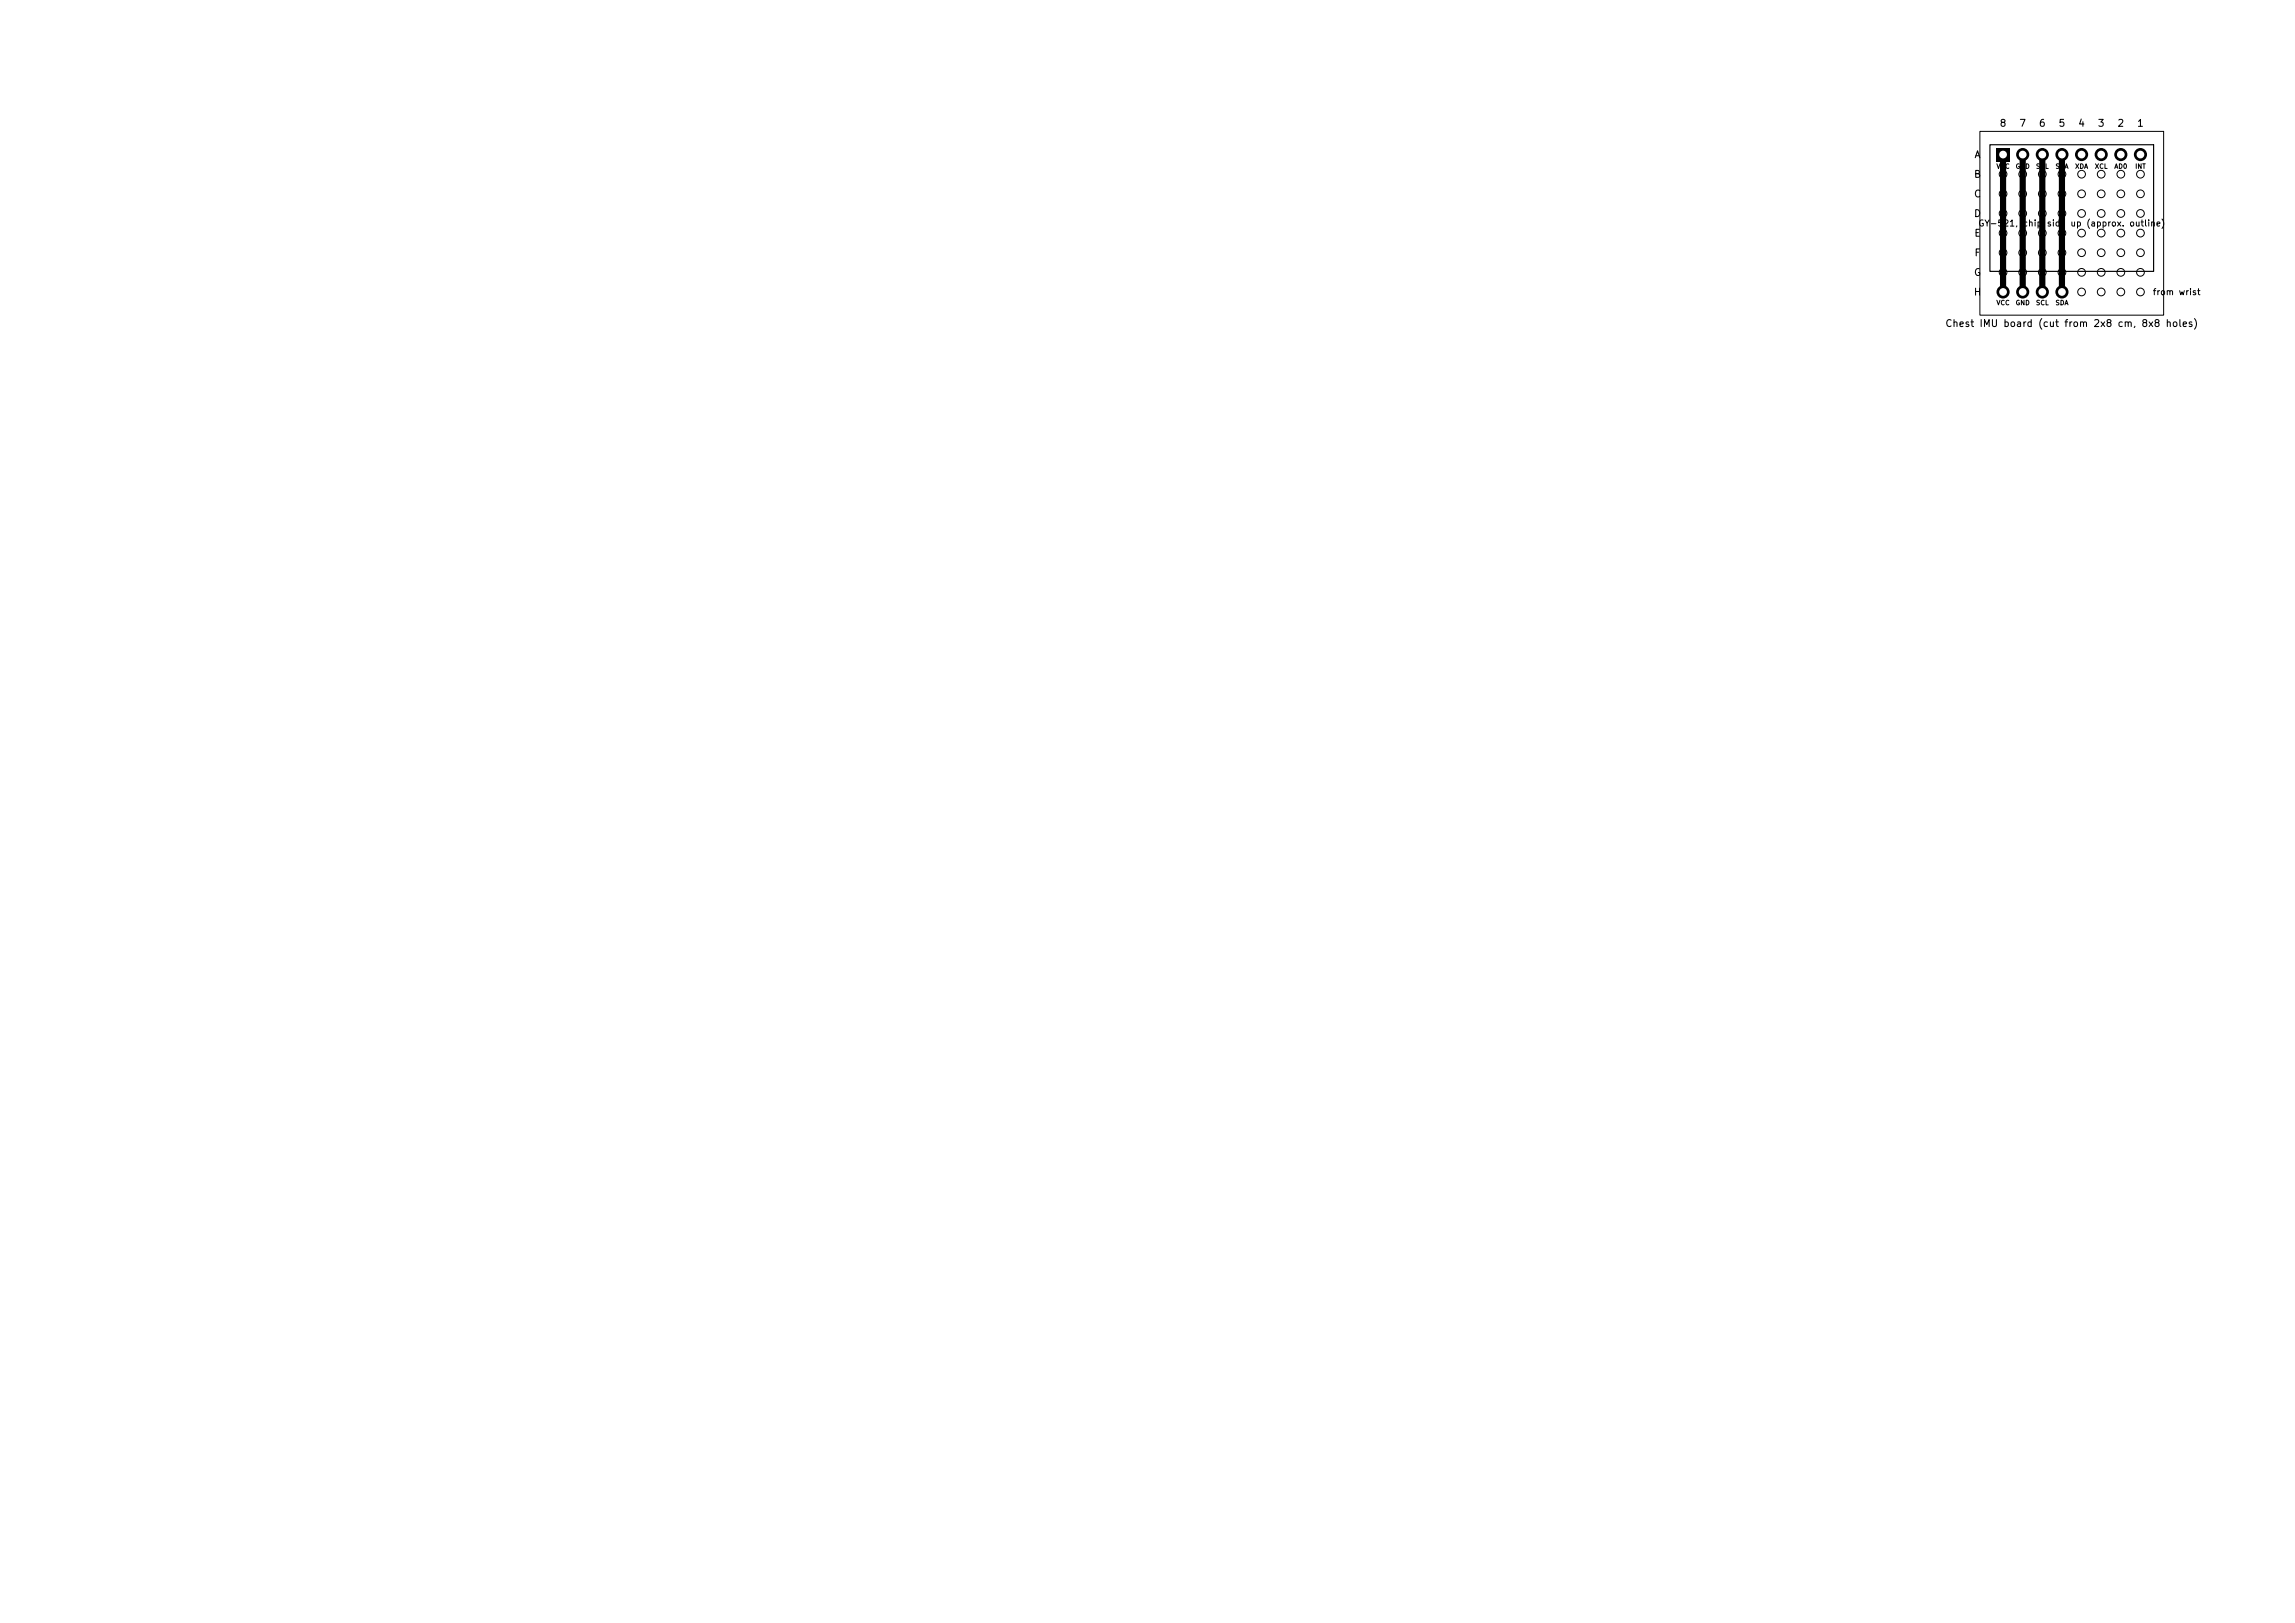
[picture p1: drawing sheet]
<svg xmlns="http://www.w3.org/2000/svg" width="297mm" height="210mm" viewBox="0 0 297 210" stroke-linecap="round" stroke-linejoin="round" font-family="sans-serif">
<defs><g id="words">
<g font-size=".9">
<text x="258.7" y="16.6">8</text>
<text x="261.2" y="16.6">7</text>
<text x="263.8" y="16.6">6</text>
<text x="266.3" y="16.6">5</text>
<text x="268.9" y="16.6">4</text>
<text x="271.4" y="16.6">3</text>
<text x="273.9" y="16.6">2</text>
<text x="276.5" y="16.6">1</text>
<text x="255.4" y="23.2">B</text>
<text x="255.4" y="20.7">A</text>
<text x="255.4" y="25.8">C</text>
<text x="255.4" y="28.3">D</text>
<text x="255.4" y="35.9">G</text>
<text x="255.4" y="30.8">E</text>
<text x="255.4" y="33.4">F</text>
<text x="255.4" y="38.5">H</text>
<text x="251.7" y="42.5">Chest IMU board (cut from 2x8 cm, 8x8 holes)</text>
</g>
<g font-size=".8">
<text x="255.9" y="29.5">GY-521, chip</text>
<text x="264.8" y="29.5">side up (approx. outline)</text>
<text x="278.5" y="38.4">from wrist</text>
</g>
<g font-size=".6">
<text x="258.3" y="22">VCC</text>
<text x="260.8" y="22">GND</text>
<text x="263.4" y="22">SCL</text>
<text x="265.9" y="22">SDA</text>
<text x="268.5" y="22">XDA</text>
<text x="271" y="22">XCL</text>
<text x="273.6" y="22">AD0</text>
<text x="276.3" y="22">INT</text>
<text x="258.3" y="39.6">VCC</text>
<text x="260.8" y="39.6">GND</text>
<text x="263.4" y="39.6">SCL</text>
<text x="265.9" y="39.6">SDA</text>
</g>
</g></defs>
<g fill="none" stroke="#000" stroke-width=".13">
<path d="M256.2 17h23.8v23.8h-23.8z"/>
<circle cx="259.2" cy="30.2" r=".5"/>
<circle cx="259.2" cy="35.2" r=".5"/>
<circle cx="259.2" cy="22.5" r=".5"/>
<circle cx="259.2" cy="32.7" r=".5"/>
<circle cx="259.2" cy="20" r=".5"/>
<circle cx="259.2" cy="27.6" r=".5"/>
<circle cx="259.2" cy="37.8" r=".5"/>
<circle cx="259.2" cy="25.1" r=".5"/>
<circle cx="261.8" cy="22.5" r=".5"/>
<circle cx="261.8" cy="35.2" r=".5"/>
<circle cx="261.8" cy="30.2" r=".5"/>
<circle cx="261.8" cy="27.6" r=".5"/>
<circle cx="261.8" cy="32.7" r=".5"/>
<circle cx="261.8" cy="37.8" r=".5"/>
<circle cx="261.8" cy="20" r=".5"/>
<circle cx="261.8" cy="25.1" r=".5"/>
<circle cx="264.3" cy="20" r=".5"/>
<circle cx="264.3" cy="37.8" r=".5"/>
<circle cx="264.3" cy="22.5" r=".5"/>
<circle cx="264.3" cy="30.2" r=".5"/>
<circle cx="264.3" cy="35.2" r=".5"/>
<circle cx="264.3" cy="27.6" r=".5"/>
<circle cx="264.3" cy="32.7" r=".5"/>
<circle cx="264.3" cy="25.1" r=".5"/>
<circle cx="266.8" cy="30.2" r=".5"/>
<circle cx="266.8" cy="37.8" r=".5"/>
<circle cx="266.8" cy="20" r=".5"/>
<circle cx="266.8" cy="22.5" r=".5"/>
<circle cx="266.8" cy="27.6" r=".5"/>
<circle cx="266.8" cy="35.2" r=".5"/>
<circle cx="266.8" cy="32.7" r=".5"/>
<circle cx="266.8" cy="25.1" r=".5"/>
<circle cx="269.4" cy="35.2" r=".5"/>
<circle cx="269.4" cy="37.8" r=".5"/>
<circle cx="269.4" cy="32.7" r=".5"/>
<circle cx="269.4" cy="30.2" r=".5"/>
<circle cx="269.4" cy="20" r=".5"/>
<circle cx="269.4" cy="25.1" r=".5"/>
<circle cx="269.4" cy="27.6" r=".5"/>
<circle cx="269.4" cy="22.5" r=".5"/>
<circle cx="271.9" cy="35.2" r=".5"/>
<circle cx="271.9" cy="20" r=".5"/>
<circle cx="271.9" cy="22.5" r=".5"/>
<circle cx="271.9" cy="32.7" r=".5"/>
<circle cx="271.9" cy="30.2" r=".5"/>
<circle cx="271.9" cy="37.8" r=".5"/>
<circle cx="271.9" cy="25.1" r=".5"/>
<circle cx="271.9" cy="27.6" r=".5"/>
<circle cx="274.5" cy="30.2" r=".5"/>
<circle cx="274.5" cy="20" r=".5"/>
<circle cx="274.5" cy="27.6" r=".5"/>
<circle cx="274.5" cy="22.5" r=".5"/>
<circle cx="274.5" cy="35.2" r=".5"/>
<circle cx="274.5" cy="25.1" r=".5"/>
<circle cx="274.5" cy="32.7" r=".5"/>
<circle cx="274.5" cy="37.8" r=".5"/>
<circle cx="277" cy="27.6" r=".5"/>
<circle cx="277" cy="30.2" r=".5"/>
<circle cx="277" cy="20" r=".5"/>
<circle cx="277" cy="37.8" r=".5"/>
<circle cx="277" cy="25.1" r=".5"/>
<circle cx="277" cy="32.7" r=".5"/>
<circle cx="277" cy="35.2" r=".5"/>
<circle cx="277" cy="22.5" r=".5"/>
</g>
<g fill="#000">
<path d="M258.4 19.2h1.7v1.7h-1.7z"/>
<circle cx="259.2" cy="37.8" r=".85"/>
<circle cx="261.8" cy="20" r=".85"/>
<circle cx="261.8" cy="37.8" r=".85"/>
<circle cx="264.3" cy="37.8" r=".85"/>
<circle cx="264.3" cy="20" r=".85"/>
<circle cx="266.8" cy="37.8" r=".85"/>
<circle cx="266.8" cy="20" r=".85"/>
<circle cx="269.4" cy="20" r=".85"/>
<circle cx="271.9" cy="20" r=".85"/>
<circle cx="274.5" cy="20" r=".85"/>
<circle cx="277" cy="20" r=".85"/>
</g>
<path d="M259.2 20v17.8M261.8 20v17.8M264.3 20v17.8M266.8 20v17.8" fill="none" stroke="#000" stroke-width=".8"/>
<path d="M257.5 18.7h21.2v16.4h-21.2z" fill="none" stroke="#000" stroke-width=".15"/>
<g fill="#fff">
<circle cx="261.8" cy="37.8" r=".5"/>
<circle cx="264.3" cy="37.8" r=".5"/>
<circle cx="266.8" cy="37.8" r=".5"/>
<circle cx="259.2" cy="37.8" r=".5"/>
<circle cx="259.2" cy="20" r=".5"/>
<circle cx="261.8" cy="20" r=".5"/>
<circle cx="264.3" cy="20" r=".5"/>
<circle cx="266.8" cy="20" r=".5"/>
<circle cx="269.4" cy="20" r=".5"/>
<circle cx="271.9" cy="20" r=".5"/>
<circle cx="274.5" cy="20" r=".5"/>
<circle cx="277" cy="20" r=".5"/>
</g>
<use href="#words"/>
</svg>
